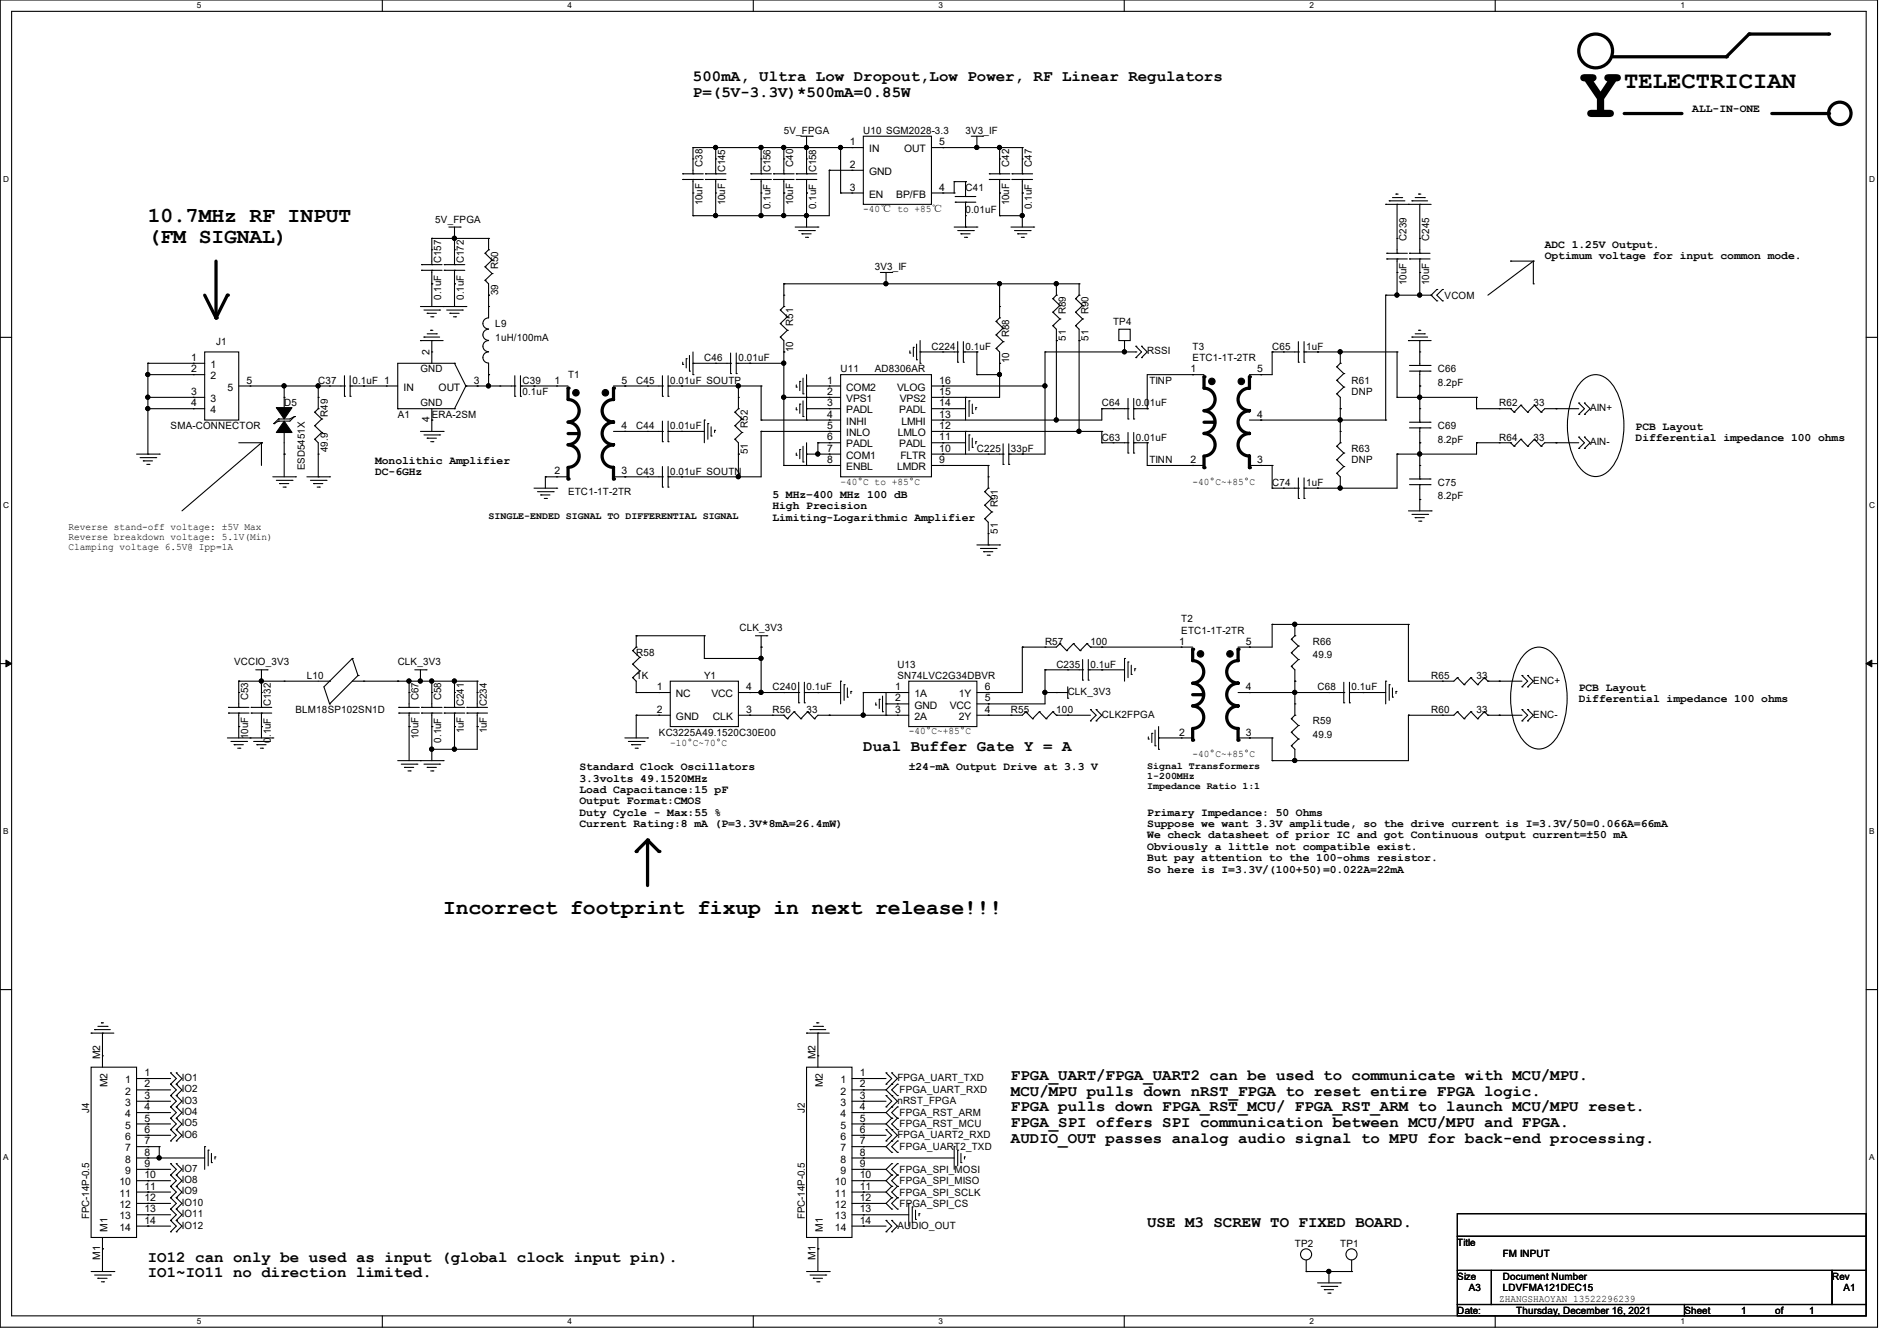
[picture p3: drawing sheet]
<svg xmlns="http://www.w3.org/2000/svg" width="297mm" height="210mm" viewBox="0 0 297 210" stroke-linecap="round" stroke-linejoin="round" font-family="sans-serif">
<defs><g id="words">
<text font-size="11.3" x="247.2" y="18.3">Y</text>
<text font-size="3.7" x="254.3" y="13.8">TELECTRICIAN</text>
<g font-size="3.3">
<text x="23.2" y="34.8">10.7MHz RF INPUT</text>
<text x="23.2" y="38.1">(FM SIGNAL)</text>
<text x="69.4" y="143.2">Incorrect footprint fixup in next release!!!</text>
</g>
<g font-size="2.5">
<text x="108.5" y="12.7">500mA, Ultra Low Dropout,Low Power, RF Linear Regulators</text>
<text x="108.5" y="15.1">P=(5V-3.3V)*500mA=0.85W</text>
<text x="135.2" y="117.6">Dual Buffer Gate Y = A</text>
<text x="158.3" y="169.1">FPGA_UART/FPGA_UART2 can be used to communicate with MCU/MPU.</text>
<text x="158.3" y="171.6">MCU/MPU pulls down nRST_FPGA to reset entire FPGA logic.</text>
<text x="158.3" y="174">FPGA pulls down FPGA_RST_MCU/ FPGA_RST_ARM to launch MCU/MPU reset.</text>
<text x="158.3" y="176.5">FPGA_SPI offers SPI communication between MCU/MPU and FPGA.</text>
<text x="158.3" y="178.9">AUDIO_OUT passes analog audio signal to MPU for back-end processing.</text>
<text x="23.2" y="197.6">IO12 can only be used as input (global clock input pin).</text>
<text x="179.6" y="192.2">USE M3 SCREW TO FIXED BOARD.</text>
<text x="23.2" y="200">IO1~IO11 no direction limited.</text>
</g>
<g font-size="1.8">
<text x="265" y="17.5">ALL-IN-ONE</text>
<text x="241.9" y="38.9">ADC 1.25V Output.</text>
<text x="241.9" y="40.6">Optimum voltage for input common mode.</text>
<text x="256.1" y="67.3">PCB Layout</text>
<text x="256.1" y="69.1">Differential impedance 100 ohms</text>
<text x="58.7" y="72.6">Monolithic Amplifier</text>
<text x="58.7" y="74.4">DC-6GHz</text>
<text x="120.9" y="78">5 MHz–400 MHz 100 dB</text>
<text x="120.9" y="79.8">High Precision</text>
<text x="120.9" y="81.5">Limiting-Logarithmic Amplifier</text>
<text x="247.2" y="108.2">PCB Layout</text>
<text x="247.2" y="110">Differential impedance 100 ohms</text>
<text x="90.7" y="120.6">Standard Clock Oscillators</text>
<text x="90.7" y="122.4">3.3volts 49.1520MHz</text>
<text x="90.7" y="124.2">Load Capacitance:15 pF</text>
<text x="90.7" y="126">Output Format:CMOS</text>
<text x="142.3" y="120.6">±24-mA Output Drive at 3.3 V</text>
<text x="90.7" y="127.8">Duty Cycle - Max:55 %</text>
<text x="90.7" y="129.5">Current Rating:8 mA (P=3.3V*8mA=26.4mW)</text>
<text x="179.6" y="127.8">Primary Impedance: 50 Ohms</text>
<text x="179.6" y="129.5">Suppose we want 3.3V amplitude, so the drive current is I=3.3V/50=0.066A=66mA</text>
<text x="179.6" y="131.3">We check datasheet of prior IC and got Continuous output current=±50 mA</text>
<text x="179.6" y="133.1">Obviously a little not compatible exist.</text>
<text x="179.6" y="134.9">But pay attention to the 100-ohms resistor.</text>
<text x="179.6" y="136.7">So here is I=3.3V/(100+50)=0.022A=22mA</text>
</g>
<g font-size="1.6">
<text x="122.7" y="21">5V_FPGA</text>
<text x="133.1" y="22.7">1</text>
<text x="135.2" y="21">U10 SGM2028-3.3</text>
<text x="136.1" y="23.8">IN</text>
<text x="141.6" y="23.8">OUT</text>
<text x="147.1" y="22.7">5</text>
<text x="151.2" y="21">3V3_IF</text>
<text x="110" y="26.1" transform="rotate(-90 110 26.1)">C38</text>
<text x="113.5" y="27" transform="rotate(-90 113.5 27)">C145</text>
<text x="120.7" y="27" transform="rotate(-90 120.7 27)">C156</text>
<text x="124.2" y="26.1" transform="rotate(-90 124.2 26.1)">C40</text>
<text x="127.8" y="27" transform="rotate(-90 127.8 27)">C158</text>
<text x="133.1" y="26.3">2</text>
<text x="133.1" y="29.8">3</text>
<text x="136.1" y="27.4">GND</text>
<text x="147.1" y="29.8">4</text>
<text x="151.2" y="29.9">C41</text>
<text x="158" y="26.1" transform="rotate(-90 158 26.1)">C42</text>
<text x="161.5" y="26.1" transform="rotate(-90 161.5 26.1)">C47</text>
<text x="68.2" y="34.9">5V_FPGA</text>
<text x="110" y="32.2" transform="rotate(-90 110 32.2)">10uF</text>
<text x="113.5" y="32.2" transform="rotate(-90 113.5 32.2)">10uF</text>
<text x="120.7" y="32.7" transform="rotate(-90 120.7 32.7)">0.1uF</text>
<text x="124.2" y="32.2" transform="rotate(-90 124.2 32.2)">10uF</text>
<text x="127.8" y="32.7" transform="rotate(-90 127.8 32.7)">0.1uF</text>
<text x="135.2" y="33.2">-40℃ to +85℃</text>
<text x="136.1" y="30.9">EN</text>
<text x="140.3" y="30.9">BP/FB</text>
<text x="151.2" y="33.4">0.01uF</text>
<text x="158" y="32.2" transform="rotate(-90 158 32.2)">10uF</text>
<text x="161.5" y="32.7" transform="rotate(-90 161.5 32.7)">0.1uF</text>
<text x="69.1" y="41.2" transform="rotate(-90 69.1 41.2)">C157</text>
<text x="72.6" y="41.2" transform="rotate(-90 72.6 41.2)">C172</text>
<text x="220.2" y="37.7" transform="rotate(-90 220.2 37.7)">C239</text>
<text x="223.8" y="37.7" transform="rotate(-90 223.8 37.7)">C245</text>
<text x="69.1" y="47" transform="rotate(-90 69.1 47)">0.1uF</text>
<text x="72.6" y="47" transform="rotate(-90 72.6 47)">0.1uF</text>
<text x="78" y="46.2" transform="rotate(-90 78 46.2)">39</text>
<text x="78" y="42.1" transform="rotate(-90 78 42.1)">R50</text>
<text x="136.9" y="42.3">3V3_IF</text>
<text x="220.2" y="44.6" transform="rotate(-90 220.2 44.6)">10uF</text>
<text x="223.8" y="44.6" transform="rotate(-90 223.8 44.6)">10uF</text>
<text x="226.2" y="46.8">VCOM</text>
<text x="77.6" y="51.2">L9</text>
<text x="77.6" y="53.3">1uH/100mA</text>
<text x="124.2" y="51" transform="rotate(-90 124.2 51)">R51</text>
<text x="158" y="52.8" transform="rotate(-90 158 52.8)">R88</text>
<text x="166.9" y="53.3" transform="rotate(-90 166.9 53.3)">51</text>
<text x="166.9" y="49.2" transform="rotate(-90 166.9 49.2)">R89</text>
<text x="170.4" y="53.3" transform="rotate(-90 170.4 53.3)">51</text>
<text x="170.4" y="49.2" transform="rotate(-90 170.4 49.2)">R90</text>
<text x="174.3" y="50.9">TP4</text>
<text x="29.9" y="56.5">1</text>
<text x="29.9" y="58.3">2</text>
<text x="32.9" y="57.6">1</text>
<text x="32.9" y="59.4">2</text>
<text x="33.8" y="54.1">J1</text>
<text x="65.8" y="58.3">GND</text>
<text x="67.2" y="55.7" transform="rotate(-90 67.2 55.7)">2</text>
<text x="88.9" y="59.2">T1</text>
<text x="110.3" y="56.5">C46</text>
<text x="115.6" y="56.5">0.01uF</text>
<text x="124.2" y="55.1" transform="rotate(-90 124.2 55.1)">10</text>
<text x="131.6" y="58.3">U11</text>
<text x="137" y="58.3">AD8306AR</text>
<text x="145.8" y="54.8">C224</text>
<text x="151.2" y="54.8">0.1uF</text>
<text x="158" y="56.9" transform="rotate(-90 158 56.9)">10</text>
<text x="179.6" y="55.5">RSSI</text>
<text x="186.4" y="58.3">1</text>
<text x="186.7" y="54.8">T3</text>
<text x="186.7" y="56.5">ETC1-1T-2TR</text>
<text x="196.9" y="58.3">5</text>
<text x="199.2" y="54.8">C65</text>
<text x="204.5" y="54.8">1uF</text>
<text x="225.1" y="58.3">C66</text>
<text x="29.9" y="61.9">3</text>
<text x="29.9" y="63.6">4</text>
<text x="32.9" y="63">3</text>
<text x="32.9" y="64.7">4</text>
<text x="35.6" y="61.2">5</text>
<text x="38.6" y="60.1">5</text>
<text x="44.5" y="63.7">D5</text>
<text x="49.8" y="60.1">C37</text>
<text x="51.3" y="65.2" transform="rotate(-90 51.3 65.2)">R49</text>
<text x="55.2" y="60.1">0.1uF 1</text>
<text x="62.3" y="65.4">A1</text>
<text x="63.2" y="61.2">IN</text>
<text x="65.8" y="63.7">GND</text>
<text x="67.6" y="65.4">ERA-2SM</text>
<text x="68.7" y="61.2">OUT</text>
<text x="74.2" y="60.1">3</text>
<text x="81.8" y="60.1">C39</text>
<text x="81.8" y="61.9">0.1uF</text>
<text x="86.8" y="60.1">1</text>
<text x="97.3" y="60.1">5</text>
<text x="99.6" y="60.1">C45</text>
<text x="104.9" y="60.1">0.01uF SOUTP</text>
<text x="129.5" y="60.1">1</text>
<text x="129.5" y="61.9">2</text>
<text x="129.5" y="63.6">3</text>
<text x="129.5" y="65.4">4</text>
<text x="132.5" y="61.2">COM2</text>
<text x="132.5" y="63">VPS1</text>
<text x="132.5" y="64.7">PADL</text>
<text x="140.5" y="61.2">VLOG</text>
<text x="140.8" y="64.7">PADL</text>
<text x="140.9" y="63">VPS2</text>
<text x="147.1" y="60.1">16</text>
<text x="147.1" y="61.9">15</text>
<text x="147.1" y="63.6">14</text>
<text x="147.1" y="65.4">13</text>
<text x="172.5" y="63.7">C64</text>
<text x="177.8" y="63.7">0.01uF</text>
<text x="180" y="60.1">TINP</text>
<text x="196.9" y="65.4">4</text>
<text x="211.6" y="60.1">R61</text>
<text x="211.6" y="61.9">DNP</text>
<text x="225.1" y="60.4">8.2pF</text>
<text x="234.7" y="63.7">R62</text>
<text x="240.1" y="63.7">33</text>
<text x="249" y="64.4">AIN+</text>
<text x="26.7" y="67.2">SMA-CONNECTOR</text>
<text x="51.3" y="70.8" transform="rotate(-90 51.3 70.8)">49.9</text>
<text x="67.2" y="66.1" transform="rotate(-90 67.2 66.1)">4</text>
<text x="97.3" y="67.2">4</text>
<text x="99.6" y="67.2">C44</text>
<text x="104.9" y="67.2">0.01uF</text>
<text x="117.1" y="71.1" transform="rotate(-90 117.1 71.1)">51</text>
<text x="117.1" y="67" transform="rotate(-90 117.1 67)">R52</text>
<text x="129.5" y="67.2">5</text>
<text x="129.5" y="69">6</text>
<text x="129.5" y="70.7">7</text>
<text x="132.5" y="66.5">INHI</text>
<text x="132.5" y="68.3">INLO</text>
<text x="132.5" y="70.1">PADL</text>
<text x="132.5" y="71.8">COM1</text>
<text x="140.6" y="68.3">LMLO</text>
<text x="140.8" y="70.1">PADL</text>
<text x="141" y="71.8">FLTR</text>
<text x="141.1" y="66.5">LMHI</text>
<text x="147.1" y="69">11</text>
<text x="147.1" y="70.7">10</text>
<text x="147.1" y="67.2">12</text>
<text x="152.9" y="70.8">C225</text>
<text x="158.3" y="70.8">33pF</text>
<text x="172.5" y="69">C63</text>
<text x="177.8" y="69">0.01uF</text>
<text x="211.6" y="70.8">R63</text>
<text x="225.1" y="67.2">C69</text>
<text x="225.1" y="69.3">8.2pF</text>
<text x="234.7" y="69">R64</text>
<text x="240.1" y="69">33</text>
<text x="249" y="69.7">AIN-</text>
<text x="47.8" y="73.6" transform="rotate(-90 47.8 73.6)">ESD5451X</text>
<text x="86.8" y="74.3">2</text>
<text x="88.9" y="77.5">ETC1-1T-2TR</text>
<text x="97.3" y="74.3">3</text>
<text x="99.6" y="74.3">C43</text>
<text x="104.9" y="74.3">0.01uF SOUTN</text>
<text x="129.5" y="72.5">8</text>
<text x="131.6" y="75.9">–40°C to +85°C</text>
<text x="132.5" y="73.6">ENBL</text>
<text x="140.5" y="73.6">LMDR</text>
<text x="147.1" y="72.5">9</text>
<text x="180" y="72.6">TINN</text>
<text x="186.4" y="72.5">2</text>
<text x="186.7" y="75.9">-40°C~+85°C</text>
<text x="196.9" y="72.5">3</text>
<text x="199.2" y="76.1">C74</text>
<text x="204.5" y="76.1">1uF</text>
<text x="211.6" y="72.6">DNP</text>
<text x="225.1" y="76.1">C75</text>
<text x="10.7" y="83">Reverse stand-off voltage: ±5V Max</text>
<text x="76.5" y="81.3">SINGLE-ENDED SIGNAL TO DIFFERENTIAL SIGNAL</text>
<text x="156.2" y="83.6" transform="rotate(-90 156.2 83.6)">51</text>
<text x="156.2" y="79.5" transform="rotate(-90 156.2 79.5)">R91</text>
<text x="225.1" y="78.2">8.2pF</text>
<text x="10.7" y="84.6">Reverse breakdown voltage: 5.1V(Min)</text>
<text x="10.7" y="86.1">Clamping voltage 6.5V@ Ipp=1A</text>
<text x="115.8" y="98.9">CLK_3V3</text>
<text x="163.6" y="101">R57</text>
<text x="170.7" y="101">100</text>
<text x="184.6" y="101">1</text>
<text x="184.9" y="97.4">T2</text>
<text x="184.9" y="99.2">ETC1-1T-2TR</text>
<text x="195.1" y="101">5</text>
<text x="205.6" y="101">R66</text>
<text x="36.7" y="104.2">VCCIO_3V3</text>
<text x="48" y="106.3">L10</text>
<text x="62.3" y="104.2">CLK_3V3</text>
<text x="99.6" y="102.8">R58</text>
<text x="99.6" y="106.3">1K</text>
<text x="110.3" y="106.3">Y1</text>
<text x="140.5" y="104.6">U13</text>
<text x="140.5" y="106.3">SN74LVC2G34DBVR</text>
<text x="165.4" y="104.6">C235</text>
<text x="170.7" y="104.6">0.1uF</text>
<text x="205.6" y="103.1">49.9</text>
<text x="224.1" y="106.3">R65</text>
<text x="231.2" y="106.3">33</text>
<text x="240.1" y="107.1">ENC+</text>
<text x="38.9" y="109.7" transform="rotate(-90 38.9 109.7)">C53</text>
<text x="42.4" y="110.6" transform="rotate(-90 42.4 110.6)">C132</text>
<text x="46.3" y="111.7">BLM18SP102SN1D</text>
<text x="65.5" y="109.7" transform="rotate(-90 65.5 109.7)">C67</text>
<text x="69.1" y="109.7" transform="rotate(-90 69.1 109.7)">C58</text>
<text x="72.6" y="110.6" transform="rotate(-90 72.6 110.6)">C241</text>
<text x="76.2" y="110.6" transform="rotate(-90 76.2 110.6)">C234</text>
<text x="102.8" y="108.1">1</text>
<text x="102.8" y="111.6">2</text>
<text x="105.8" y="109.2">NC</text>
<text x="105.8" y="112.7">GND</text>
<text x="111.4" y="109.2">VCC</text>
<text x="111.6" y="112.7">CLK</text>
<text x="116.8" y="111.6">3</text>
<text x="116.8" y="108.1">4</text>
<text x="120.9" y="111.7">R56</text>
<text x="120.9" y="108.1">C240</text>
<text x="126.3" y="111.7">33</text>
<text x="126.3" y="108.1">0.1uF</text>
<text x="140.2" y="108.1">1</text>
<text x="140.2" y="109.9">2</text>
<text x="140.2" y="111.6">3</text>
<text x="143.2" y="109.2">1A</text>
<text x="143.2" y="111">GND</text>
<text x="143.2" y="112.7">2A</text>
<text x="148.7" y="111">VCC</text>
<text x="150.1" y="109.2">1Y</text>
<text x="150.1" y="112.7">2Y</text>
<text x="154.2" y="108.1">6</text>
<text x="154.2" y="109.9">5</text>
<text x="154.2" y="111.6">4</text>
<text x="158.3" y="111.7">R55</text>
<text x="165.4" y="111.7">100</text>
<text x="167.2" y="108.8">CLK_3V3</text>
<text x="172.5" y="112.4">CLK2FPGA</text>
<text x="195.1" y="108.1">4</text>
<text x="205.6" y="113.4">R59</text>
<text x="206.3" y="108.1">C68</text>
<text x="211.6" y="108.1">0.1uF</text>
<text x="224.1" y="111.7">R60</text>
<text x="231.2" y="111.7">33</text>
<text x="240.1" y="112.4">ENC-</text>
<text x="38.9" y="115.7" transform="rotate(-90 38.9 115.7)">10uF</text>
<text x="42.4" y="116.3" transform="rotate(-90 42.4 116.3)">0.1uF</text>
<text x="65.5" y="115.7" transform="rotate(-90 65.5 115.7)">10uF</text>
<text x="69.1" y="116.3" transform="rotate(-90 69.1 116.3)">0.1uF</text>
<text x="72.6" y="114.9" transform="rotate(-90 72.6 114.9)">1uF</text>
<text x="76.2" y="114.9" transform="rotate(-90 76.2 114.9)">1uF</text>
<text x="103.2" y="115.2">KC3225A49.1520C30E00</text>
<text x="104.9" y="116.8">–10°C~70°C</text>
<text x="142.3" y="115">-40°C~+85°C</text>
<text x="184.6" y="115.2">2</text>
<text x="186.7" y="118.6">-40°C~+85°C</text>
<text x="195.1" y="115.2">3</text>
<text x="205.6" y="115.6">49.9</text>
<text x="179.6" y="120.4">Signal Transformers</text>
<text x="179.6" y="122">1-200MHz</text>
<text x="179.6" y="123.5">Impedance Ratio 1:1</text>
<text x="15.7" y="165.9" transform="rotate(-90 15.7 165.9)">M2</text>
<text x="127.7" y="165.9" transform="rotate(-90 127.7 165.9)">M2</text>
<text x="16.8" y="170.3" transform="rotate(-90 16.8 170.3)">M2</text>
<text x="19.6" y="169.6">1</text>
<text x="19.6" y="171.4">2</text>
<text x="19.6" y="173.2">3</text>
<text x="22.6" y="168.5">1</text>
<text x="22.6" y="170.3">2</text>
<text x="22.6" y="172.1">3</text>
<text x="22.6" y="173.9">4</text>
<text x="28.5" y="169.3">IO1</text>
<text x="28.5" y="171.1">IO2</text>
<text x="28.5" y="172.8">IO3</text>
<text x="128.8" y="170.3" transform="rotate(-90 128.8 170.3)">M2</text>
<text x="131.6" y="169.6">1</text>
<text x="131.6" y="171.4">2</text>
<text x="131.6" y="173.2">3</text>
<text x="134.6" y="168.5">1</text>
<text x="134.6" y="170.3">2</text>
<text x="134.6" y="172.1">3</text>
<text x="134.6" y="173.9">4</text>
<text x="140.5" y="169.3">FPGA_UART_TXD</text>
<text x="140.5" y="172.8">nRST_FPGA</text>
<text x="140.8" y="171.2">FPGA_UART_RXD</text>
<text x="14" y="174.2" transform="rotate(-90 14 174.2)">J4</text>
<text x="19.6" y="175">4</text>
<text x="19.6" y="176.7">5</text>
<text x="19.6" y="178.5">6</text>
<text x="22.6" y="175.6">5</text>
<text x="22.6" y="177.4">6</text>
<text x="22.6" y="179.2">7</text>
<text x="28.5" y="174.6">IO4</text>
<text x="28.5" y="176.4">IO5</text>
<text x="28.5" y="178.2">IO6</text>
<text x="126" y="174.2" transform="rotate(-90 126 174.2)">J2</text>
<text x="131.6" y="175">4</text>
<text x="131.6" y="176.7">5</text>
<text x="131.6" y="178.5">6</text>
<text x="134.6" y="175.6">5</text>
<text x="134.6" y="177.4">6</text>
<text x="134.6" y="179.2">7</text>
<text x="140.5" y="178.2">FPGA_UART2_RXD</text>
<text x="140.8" y="174.8">FPGA_RST_ARM</text>
<text x="140.8" y="176.6">FPGA_RST_MCU</text>
<text x="18.7" y="185.6">10</text>
<text x="19.6" y="180.3">7</text>
<text x="19.6" y="182.1">8</text>
<text x="19.6" y="183.9">9</text>
<text x="22.6" y="184.5">10</text>
<text x="22.6" y="181">8</text>
<text x="22.6" y="182.8">9</text>
<text x="28.5" y="183.5">IO7</text>
<text x="28.5" y="185.3">IO8</text>
<text x="130.7" y="185.6">10</text>
<text x="131.6" y="180.3">7</text>
<text x="131.6" y="182.1">8</text>
<text x="131.6" y="183.9">9</text>
<text x="134.6" y="184.5">10</text>
<text x="134.6" y="181">8</text>
<text x="134.6" y="182.8">9</text>
<text x="140.8" y="180.1">FPGA_UART2_TXD</text>
<text x="140.8" y="183.7">FPGA_SPI_MOSI</text>
<text x="140.8" y="185.5">FPGA_SPI_MISO</text>
<text x="14" y="191" transform="rotate(-90 14 191)">FPC-14P-0.5</text>
<text x="18.7" y="187.4">11</text>
<text x="18.7" y="189.2">12</text>
<text x="18.7" y="191">13</text>
<text x="22.6" y="186.3">11</text>
<text x="22.6" y="188.1">12</text>
<text x="22.6" y="189.9">13</text>
<text x="22.6" y="191.6">14</text>
<text x="28.5" y="187.1">IO9</text>
<text x="28.5" y="188.8">IO10</text>
<text x="28.5" y="190.6">IO11</text>
<text x="126" y="191" transform="rotate(-90 126 191)">FPC-14P-0.5</text>
<text x="130.7" y="187.4">11</text>
<text x="130.7" y="189.2">12</text>
<text x="130.7" y="191">13</text>
<text x="134.6" y="186.3">11</text>
<text x="134.6" y="188.1">12</text>
<text x="134.6" y="189.9">13</text>
<text x="134.6" y="191.6">14</text>
<text x="140.8" y="187.2">FPGA_SPI_SCLK</text>
<text x="140.8" y="189">FPGA_SPI_CS</text>
<text x="15.7" y="197.3" transform="rotate(-90 15.7 197.3)">M1</text>
<text x="16.8" y="192.9" transform="rotate(-90 16.8 192.9)">M1</text>
<text x="18.7" y="192.7">14</text>
<text x="28.5" y="192.4">IO12</text>
<text x="127.7" y="197.3" transform="rotate(-90 127.7 197.3)">M1</text>
<text x="128.8" y="192.9" transform="rotate(-90 128.8 192.9)">M1</text>
<text x="130.7" y="192.7">14</text>
<text x="140.5" y="192.4">AUDIO_OUT</text>
<text x="202.7" y="195.2">TP2</text>
<text x="209.8" y="195.2">TP1</text>
<text x="228.2" y="195.1">Title</text>
<text x="235.3" y="196.8">FM INPUT</text>
<text x="228.2" y="200.4">Size</text>
<text x="229.9" y="202.2">A3</text>
<text x="234.7" y="203.9">ZHANGSHAOYAN 13522296239</text>
<text x="235.3" y="200.4">Document Number</text>
<text x="235.3" y="202.2">LDVFMA121DEC15</text>
<text x="286.8" y="200.4">Rev</text>
<text x="288.6" y="202.2">A1</text>
<text x="228.2" y="205.7">Date:</text>
<text x="237.4" y="205.7">Thursday, December 16, 2021</text>
<text x="263.7" y="205.7">Sheet</text>
<text x="272.6" y="205.7">1</text>
<text x="278" y="205.7">of</text>
<text x="283.3" y="205.7">1</text>
</g>
<g font-size="1.3">
<text x="30.8" y="1.3">5</text>
<text x="88.9" y="1.3">4</text>
<text x="146.9" y="1.3">3</text>
<text x="205" y="1.3">2</text>
<text x="263.1" y="1.3">1</text>
<text x=".5" y="28.4">D</text>
<text x="292.7" y="28.4">D</text>
<text x=".5" y="79.5">C</text>
<text x="292.7" y="79.5">C</text>
<text x=".5" y="130.6">B</text>
<text x="292.7" y="130.6">B</text>
<text x=".5" y="181.7">A</text>
<text x="292.7" y="181.7">A</text>
<text x="30.8" y="207.4">5</text>
<text x="88.9" y="207.4">4</text>
<text x="146.9" y="207.4">3</text>
<text x="205" y="207.4">2</text>
<text x="263.1" y="207.4">1</text>
</g>
</g></defs>
<path d="M0 0h294v207.9h-294zM1.8 1.8h290.4v204.3h-290.4z" fill="none" stroke="#000" stroke-width=".17"/>
<g fill="#fff">
<path d="M30.8 .2h.7v1.4h-.7z"/>
<path d="M30.8 206.2h.7v1.4h-.7z"/>
</g>
<path d="M59.9 0v1.8M59.9 206.1v1.8" fill="none" stroke="#000" stroke-width=".17"/>
<g fill="#fff">
<path d="M88.9 .2h.6v1.4h-.6z"/>
<path d="M88.9 206.2h.6v1.4h-.6z"/>
</g>
<path d="M117.9 0v1.8M117.9 206.1v1.8" fill="none" stroke="#000" stroke-width=".17"/>
<g fill="#fff">
<path d="M146.9 .2h.7v1.4h-.7z"/>
<path d="M146.9 206.2h.7v1.4h-.7z"/>
</g>
<path d="M176 0v1.8M176 206.1v1.8" fill="none" stroke="#000" stroke-width=".17"/>
<g fill="#fff">
<path d="M205 .2h.7v1.4h-.7z"/>
<path d="M205 206.2h.7v1.4h-.7z"/>
</g>
<path d="M234.1 0v1.8M234.1 206.1v1.8" fill="none" stroke="#000" stroke-width=".17"/>
<g fill="#fff">
<path d="M263.1 .2h.7v1.4h-.7z"/>
<path d="M263.1 206.2h.7v1.4h-.7z"/>
<path d="M.5 27.3h.9v1.4h-.9z"/>
<path d="M292.7 27.3h.8v1.4h-.8z"/>
<path d="M.5 78.4h.9v1.4h-.9z"/>
<path d="M292.7 78.4h.8v1.4h-.8z"/>
</g>
<path d="M0 52.8h1.8M292.2 52.8h1.8" fill="none" stroke="#000" stroke-width=".17"/>
<g fill="#fff">
<path d="M.5 129.5h.8v1.4h-.8z"/>
<path d="M292.7 129.5h.8v1.4h-.8z"/>
</g>
<path d="M0 103.9h1.8M292.2 103.9h1.8" fill="none" stroke="#000" stroke-width=".17"/>
<path d="M.9 103.4l.9 .5-.9 .5zM292.2 103.9l.9-.5v1z" fill="#000" stroke="#000" stroke-width=".16"/>
<g fill="#fff">
<path d="M.5 180.5h.8v1.4h-.8z"/>
<path d="M292.7 180.5h.8v1.4h-.8z"/>
</g>
<g fill="none" stroke="#000" stroke-width=".17">
<path d="M67.6 39.1h.1M67.6 37.3h.1M67.6 37.3v4.1M67.6 37.3h8.9M70.3 35.6h1.8M71.2 37.3h.1M71.2 39.1h.1M71.2 35.6v5.8M72.1 35.6h.1M75.9 39.7h.1M75.9 39.7l1.1 1M76.5 39.1h.1"/>
<path d="M76.5 37.3h.1M76.5 37.3v1.8M76.5 39.1l-.6 .6M106.9 27.2h.1M106.9 28.1h.1M106.9 27.2h3.2M106.9 28.1h3.2M108.5 28.1h.1M108.5 27.2h.1M108.5 30.2h.1M108.5 24.9h.1M108.5 23.1h.1"/>
<path d="M108.5 33.8h.1M108.5 23.1v4.1M108.5 28.1v5.7M108.5 23.1h26.7M110.4 27.2h.1M110.4 28.1h.1M110.4 27.2h3.3M110.4 28.1h3.3M112.1 28.1h.1M112.1 27.2h.1M112.1 30.2h.1M112.1 24.9h.1"/>
<path d="M112.1 23.1h.1M112.1 33.8h.1M112.1 23.1v4.1M112.1 28.1v5.7M117.6 27.2h.1M117.6 28.1h.1M117.6 27.2h3.2M117.6 28.1h3.2M119.2 28.1h.1M119.2 27.2h.1M119.2 30.2h.1M119.2 24.9h.1"/>
<path d="M119.2 23.1h.1M119.2 33.8h.1M119.2 23.1v4.1M119.2 28.1v5.7M121.1 27.2h.1M121.1 28.1h.1M121.1 27.2h3.2M121.1 28.1h3.2M122.7 28.1h.1M122.7 27.2h.1M122.7 30.2h.1M122.7 24.9h.1"/>
<path d="M122.7 23.1h.1M122.7 33.8h.1M122.7 23.1v4.1M122.7 28.1v5.7M124.5 35.6h3.6M124.7 27.2h.1M124.7 28.1h.1M124.7 27.2h3.2M124.7 28.1h3.2M125.1 36.1h2.4M125.4 21.3h1.8M125.6 36.6h.1"/>
<path d="M125.6 36.6h1.4M126.1 37.2h.3M126.3 23.1h.1M126.3 28.1h.1M126.3 27.2h.1M126.3 30.2h.1M126.3 24.9h.1M126.3 33.8h.1M126.3 21.3v5.9M126.3 28.1v7.5M126.4 37.2h.1M127.2 21.3h.1"/>
<path d="M127.5 36.1h.1M128.1 35.6h.1M129.8 26.7h.1M129.8 26.7h5.4M129.8 26.7v7.1h-21.3M131.6 23.1h.1M131.6 30.2h.1M131.6 23.1v7.1M131.6 30.2h3.6M133.4 23.1h.1M133.4 26.7h.1M133.4 30.2h.1"/>
<path d="M135.2 21.3h10.6v10.7h-10.6zM145.8 23.1h14.3M145.8 30.2h3.6M147.6 30.2h.1M147.6 23.1h.1M149.4 28.4h.1M149.4 30.2h.1M149.4 35.6h3.6M149.4 28.4v1.8M149.4 28.4h1.8M149.6 30.8h.1M149.6 31.7h.1"/>
<path d="M149.6 30.8h3.2M149.6 31.7h3.2M149.9 36.1h2.5M150.5 36.6h.1M150.5 36.6h1.4M151 37.2h.3M151.2 31.7h.1M151.2 30.8h.1M151.2 33.8h.1M151.2 28.4h.1M151.2 35.6h.1M151.2 28.4v2.4"/>
<path d="M151.2 31.7v3.9M151.3 37.2h.1M152.1 21.3h1.7M152.4 36.1h.1M153 23.1h.1M153 35.6h.1M153 21.3v1.8M153.8 21.3h.1M154.9 27.2h.1M154.9 28.1h.1M154.9 27.2h3.2M154.9 28.1h3.2"/>
<path d="M156.5 28.1h.1M156.5 27.2h.1M156.5 30.2h.1M156.5 24.9h.1M156.5 23.1h.1M156.5 33.8h.1M156.5 23.1v4.1M156.5 28.1v5.7M156.5 33.8h3.6M158.3 35.6h3.5M158.5 27.2h.1M158.5 28.1h.1"/>
<path d="M158.5 27.2h3.2M158.5 28.1h3.2M158.8 36.1h2.5M159.3 36.6h.1M159.3 36.6h1.5M159.9 37.2h.3M160.1 28.1h.1M160.1 27.2h.1M160.1 30.2h.1M160.1 24.9h.1M160.1 23.1h.1M160.1 33.8h.1"/>
<path d="M160.1 23.1v4.1M160.1 28.1v7.5M160.2 37.2h.1M161.3 36.1h.1M161.8 35.6h.1M217 32h.1M217 32h7.1M217.1 39.7h.1M217.1 39.7h3.2M217.5 31.5h.1M217.5 31.5h2.5M218 30.9h1.5"/>
<path d="M218.6 30.4h.1M218.6 30.4h.3M218.7 39.7h.1M218.7 37.3h.1M218.7 32h.1M218.7 32v7.7M219.5 30.9h.1M220.5 32h.1M220.7 39.7h.1M220.7 39.7h3.2M221.1 31.5h.1M221.1 31.5h2.4"/>
<path d="M221.6 30.9h1.4M222.1 30.4h.1M222.1 30.4h.4M222.3 39.7h.1M222.3 37.3h.1M222.3 32h.1M222.3 32v7.7M223 30.9h.1M23.2 56.9h.1M23.2 58.7h.1M23.2 56.9h8.8M23.2 58.7h8.8"/>
<path d="M23.2 56.9v14.2M30.3 56.9h.1M30.3 58.7h.1M32 55.1h5.4v10.7h-5.4zM53.9 58.8v3.3M54.8 58.8v3.3M65.8 53.3h.1M65.8 53.3h3.6M65.8 48h7.1M66 41.4h.1M66 42.3h.1M66 41.4h3.2"/>
<path d="M66 42.3h3.2M66.4 52.8h.1M66.4 52.8h2.4M66.4 48.6h2.4M66.9 49.1h.1M66.9 52.3h1.4M66.9 49.1h1.4M67.4 51.7h.1M67.4 51.7h.4M67.4 49.6h.4M67.6 55.1h.1M67.6 42.3h.1"/>
<path d="M67.6 41.4h.1M67.6 44.4h.1M67.6 53.3h.1M67.6 42.3v5.7M67.6 53.3v3.6M67.8 49.6h.1M68.3 52.3h.1M68.8 48.6h.1M69.4 48h.1M69.6 41.4h.1M69.6 42.3h.1M69.6 41.4h3.2"/>
<path d="M69.6 42.3h3.2M69.9 48.6h2.5M70.4 49.1h.1M70.4 49.1h1.5M71 49.6h.3M71.2 56.9h.1M71.2 42.3h.1M71.2 41.4h.1M71.2 44.4h.1M71.2 42.3v5.7M71.2 56.9h-8.9v7.1M71.2 56.9l1.7 3.6"/>
<path d="M71.3 49.6h.1M72.4 48.6h.1M72.9 48h.1M75.9 43.9l.6 .5v5.4a.87 .87 0 0 0-.9 .9 .87 .87 0 0 0 .9 .8M75.9 43.9h.1M75.9 41.8h.1M75.9 41.8l1.1 1M76.5 58.7h.1M76.5 48h.1M76.5 46.2h.1M76.5 56.9v3.6M76.5 55.1a.87 .87 0 0 0-.9 .9 .87 .87 0 0 0 .9 .9"/>
<path d="M76.5 53.3a.87 .87 0 0 0-.9 .9 .87 .87 0 0 0 .9 .9M76.5 51.6a.87 .87 0 0 0-.9 .8 .87 .87 0 0 0 .9 .9M77 42.8h.1M77 40.7h.1M77 42.8l-1.1 1.1M77 40.7l-1.1 1.1M80.6 58.8v3.3M81.5 58.8v3.3M103.7 58.8v3.3M104.6 58.8v3.3M106.9 57.1h.1M106.9 56.7v.4"/>
<path d="M107.4 56.2h.1M107.4 56.2v1.4M107.9 58.1h.1M107.9 55.7v2.4M108.5 58.7h.1M108.5 56.9h.1M108.5 55.1v3.6M108.5 56.9h5.9M112.1 56.9h.1M114.4 58.5h.1M114.4 56.9h.1M114.4 55.3v3.2"/>
<path d="M115.3 56.9h.1M115.3 58.5h.1M115.3 56.9h7.4M115.3 55.3v3.2M117.4 56.9h.1M122.2 52.8h.1M122.2 50.7h.1M122.2 48.6h.1M122.2 52.8l.5 .5v19.6M122.2 50.7l1.1 1M122.2 48.6l1.1 1M122.7 48h.1"/>
<path d="M122.7 55.1h.1M122.7 46.2h.1M122.7 56.9h.1M122.7 44.4h.1M122.7 44.4v3.6M122.7 48l-.5 .6M122.7 44.4h46.3M123.3 51.7h.1M123.3 49.6h.1M123.3 51.7l-1.1 1.1M123.3 49.6l-1.1 1.1M125.2 59.7h.1"/>
<path d="M125.2 59.7v1.5M125.7 59.2v2.5M126.3 58.7v7.1M131.6 58.7h14.2v16h-14.2zM137.8 42.7h1.8M138.7 44.4h.1M138.7 42.7v1.7M139.6 42.7h.1M142.5 55.3h.1M142.5 54.9v.4M143 54.4h.1M143 54.4v1.4"/>
<path d="M143.5 56.3h.1M143.5 53.9v2.4M144.1 56.9h.1M144.1 55.1h.1M144.1 53.3v3.6M144.1 55.1h5.8M147.6 55.1h.1M149.9 56.7h.1M149.9 55.1h.1M149.9 53.5v3.2M150.8 55.1h.1M150.8 56.7h.1"/>
<path d="M150.8 55.1h2.2M150.8 53.5v3.2M153 55.1h.1M153 58.7h.1M153 55.1v3.6M153 58.7h3.5M156 54.6h.1M156 52.5h.1M156 50.3h.1M156 54.6l.5 .5v7.1h-10.7M156 52.5l1.1 1M156 50.3l1.1 1.1"/>
<path d="M156.5 49.8h.1M156.5 56.9h.1M156.5 48h.1M156.5 58.7h.1M156.5 44.4h.1M156.5 44.4v5.4M156.5 49.8l-.5 .5M157.1 53.5h.1M157.1 51.4h.1M157.1 53.5l-1.1 1.1M157.1 51.4l-1.1 1.1M163.6 55.1h.1"/>
<path d="M163.6 55.1v16h-5.7M163.6 55.1h14.2M164.8 51h.1M164.8 48.9h.1M164.8 46.8h.1M164.8 51l.6 .6v14.2M164.8 48.9l1.1 1.1M164.8 46.8l1.1 1M165.4 46.2h.1M165.4 53.3h.1M165.4 44.4h.1M165.4 46.2l-.6 .6"/>
<path d="M165.4 44.4v1.8M165.9 50h.1M165.9 47.8h.1M165.9 50l-1.1 1M165.9 47.8l-1.1 1.1M168.4 51h.1M168.4 48.9h.1M168.4 46.8h.1M168.4 51l.6 .6v16M168.4 48.9l1.1 1.1M168.4 46.8l1.1 1M169 46.2h.1"/>
<path d="M169 53.3h.1M169 44.4h.1M169 46.2l-.6 .6M169 44.4v1.8M169.5 50h.1M169.5 47.8h.1M169.5 50l-1.1 1M169.5 47.8l-1.1 1.1M175.2 51.6h1.8v1.7h-1.8zM176.1 55.1h.1M176.1 53.3v1.8M177.8 56h.1"/>
<path d="M177.8 54.2h.1M177.8 55.1h.1M177.8 54.2l.9 .9-.9 .9M178.7 56h.1M178.7 54.2h.1M178.7 54.2l.9 .9-.9 .9M186.7 58.7h.1M188.5 58.7h-8.9v5.3M197.4 58.7h.1M199.2 55.1h.1M199.2 55.1h4.1M199.2 55.1v3.6h-3.6"/>
<path d="M201 55.1h.1M203.3 56.7h.1M203.3 55.1h.1M203.3 53.5v3.2M204.2 55.1h.1M204.2 56.7h.1M204.2 53.5v3.2M204.2 55.1h14.5M206.3 55.1h.1M209.3 59.6h.1M209.3 57.4h.1M209.3 59.6l1.1 1"/>
<path d="M209.3 57.4l1.1 1.1M209.8 56.9h.1M209.8 55.1h.1M209.8 56.9l-.5 .5M209.8 55.1v1.8M210.4 58.5h.1M210.4 58.5l-1.1 1.1M217 46.2h.1M217 46.2v19.6M217 46.2h7.1M217.1 40.6h.1M217.1 40.6h3.2"/>
<path d="M218.7 40.6h.1M218.7 42.7h.1M218.7 55.1h.1M218.7 46.2h.1M218.7 40.6v5.6M218.7 55.1v7.1M220.5 53.3h.1M220.5 53.3h3.6M220.7 40.6h.1M220.7 40.6h3.2M220.7 58.1h3.2M220.7 57.2h3.2"/>
<path d="M221.1 52.8h.1M221.1 52.8h2.4M221.6 52.3h1.4M222.1 51.7h.1M222.1 51.7h.4M222.3 57.2h.1M222.3 58.1h.1M222.3 55.1h.1M222.3 40.6h.1M222.3 42.7h.1M222.3 53.3h.1M222.3 46.2h.1"/>
<path d="M222.3 40.6v5.6M222.3 53.3v3.9M222.3 58.1v8M223 52.3h.1M223.9 58.1h.1M223.9 57.2h.1M224.1 46.2h.1M224.1 46.2l.9 .9M225 45.3h.1M225 47.1h.1M225 45.3l-.9 .9M225.8 47.1h.1"/>
<path d="M225.8 45.3h.1M225.8 45.3l-.8 .9 .8 .9M236.5 40.9h.1M236.5 40.9h3.6M240.1 40.9h.1M240.1 44.4h.1M240.1 40.9l-7.1 5.3M240.1 40.9v3.5M247.8 59.6a2.77 2.77 0 0 1 4.1 0 10.7 10.7 0 0 1 2.3 8.3 9.2 9.2 0 0 1-2.3 5.8 2.77 2.77 0 0 1-4.1 0 10.7 10.7 0 0 1-2.3-8.3 9.2 9.2 0 0 1 2.3-5.8zM21.4 71.1h3.5M21.9 71.7h2.5M22.4 72.2h.1"/>
<path d="M22.4 72.2h1.5M23 72.7h.3M23.2 62.2h.1M23.2 64h.1M23.2 71.1h.1M23.2 64h8.8M23.2 62.2h8.8M23.3 72.7h.1M24.4 71.7h.1M24.9 71.1h.1M30.3 62.2h.1M30.3 64h.1"/>
<path d="M37.4 69.3h3.5M37.4 60.5h16.5M39.2 60.5h.1M40.9 69.3h.1M40.9 69.3l-12.4 10.7M40.9 69.3v3.6M42.7 74.7h3.6M42.9 66.3h.1M43.3 75.2h2.4M43.6 65.6h.1M43.6 66h.1M43.6 65.6l-.7 .7"/>
<path d="M43.6 66l-.7 .3M43.8 75.7h.1M43.8 75.7h1.4M44.3 76.3h.4M44.5 67.6h.1M44.5 62.2h.1M44.5 71.1h.1M44.5 60.5h.1M44.5 60.5v3.5M44.5 67.6v7.1M44.7 76.3h.1M45.7 75.2h.1"/>
<path d="M46.1 65.2h.1M46.1 65.2l-.7 .4h-1.8M46.1 65.2l-.7 .8h-1.8M46.3 74.7h.1M48 74.7h3.6M48.6 75.2h2.5M49.1 75.7h.1M49.1 75.7h1.4M49.3 68.8h.1M49.3 66.7h.1M49.3 64.6h.1M49.3 68.8l.5 .5v5.4"/>
<path d="M49.3 66.7l1.1 1M49.3 64.6l1.1 1M49.7 76.3h.3M49.8 64h.1M49.8 71.1h.1M49.8 62.2h.1M49.8 60.5h.1M49.8 74.7h.1M49.8 64l-.5 .6M49.8 60.5v3.5M50 76.3h.1M50.4 67.7h.1"/>
<path d="M50.4 65.6h.1M50.4 67.7l-1.1 1.1M50.4 65.6l-1.1 1.1M51.1 75.2h.1M51.6 74.7h.1M51.6 60.5h.1M53.9 62.1h.1M53.9 60.5h.1M54.8 60.5h.1M54.8 62.1h.1M54.8 60.5h7.5M56.9 60.5h.1"/>
<path d="M60.5 60.5h.1M62.3 64h.1M62.3 64h8.9M65.8 67.6h3.6M66.4 68.1h2.4M66.9 68.6h.1M66.9 68.6h1.4M67.4 69.2h.4M67.6 65.8h.1M67.6 64v3.6M67.8 69.2h.1M68.8 68.1h.1"/>
<path d="M69.4 67.6h.1M71.2 64h.1M72.9 60.5h.1M72.9 60.5h7.7M72.9 60.5l-1.7 3.5M74.7 60.5h.1M76.5 60.5h.1M78.3 60.5h.1M80.6 62.1h.1M80.6 60.5h.1M81.5 60.5h.1M81.5 62.1h.1"/>
<path d="M81.5 60.5h7.4M83.6 60.5h.1M83.6 76.5h3.6M84.2 77h2.4M84.7 77.5h.1M84.7 77.5h1.4M85.2 78.1h.4M85.4 74.7h.1M85.4 74.7h3.5M85.4 74.7v1.8M85.6 78.1h.1M86.6 77h.1"/>
<path d="M87.2 76.5h.1M87.2 74.7h.1M87.2 60.5h.1M96.1 74.7h7.6M96.1 67.6h7.6M96.1 60.5h7.6M97.8 67.6h.1M97.8 74.7h.1M97.8 60.5h.1M101.4 60.5h.1M101.4 67.6h.1M101.4 74.7h.1"/>
<path d="M103.7 62.1h.1M103.7 60.5h.1M103.7 69.2h.1M103.7 67.6h.1M103.7 76.3h.1M103.7 74.7h.1M103.7 66v3.2M103.7 73.1v3.2M104.6 60.5h.1M104.6 62.1h.1M104.6 67.6h.1M104.6 69.2h.1"/>
<path d="M104.6 74.7h.1M104.6 76.3h.1M104.6 67.6h5.7M104.6 60.5h14.6M104.6 66v3.2M104.6 73.1v3.2M106.7 60.5h.1M106.7 67.6h.1M106.7 74.7h.1M110.3 65.8h.1M110.3 65.8v3.5M110.8 66.3h.1"/>
<path d="M110.8 66.3v2.5M111.3 68.3h.1M111.3 66.8v1.5M111.9 67.4h.1M111.9 67.4v.3M115.1 68.8h.1M115.1 66.7h.1M115.1 64.6h.1M115.1 68.8l.5 .5v5.4M115.1 66.7l1.1 1M115.1 64.6l1.1 1M115.6 64h.1"/>
<path d="M115.6 71.1h.1M115.6 62.2h.1M115.6 60.5h.1M115.6 74.7h.1M115.6 64l-.5 .6M115.6 60.5v3.5M116.2 67.7h.1M116.2 65.6h.1M116.2 67.7l-1.1 1.1M116.2 65.6l-1.1 1.1M119.2 60.5h.1M119.2 65.8h.1"/>
<path d="M119.2 67.6h.1M119.2 67.6v7.1h-14.6M119.2 67.6h12.4M119.2 60.5v5.3M119.2 65.8h12.4M122.7 62.2h.1M122.7 72.9h.1M122.7 62.2h8.9M122.7 72.9h8.9M124.7 71.3h.1M124.7 64.2h.1M124.7 60.6h.1"/>
<path d="M124.7 60.3v.3M124.7 63.8v.4M124.7 71v.3M125.2 70.4h.1M125.2 63.3h.1M125.2 63.3v1.4M125.2 70.4v1.4M125.7 72.3h.1M125.7 65.2h.1M125.7 61.7h.1M125.7 62.8v2.4M125.7 69.9v2.4"/>
<path d="M126.3 72.9h.1M126.3 65.8h.1M126.3 62.2h.1M126.3 71.1h.1M126.3 64h.1M126.3 60.5h.1M126.3 69.3v3.6M126.3 71.1h5.3M126.3 60.5h5.3M126.3 64h5.3M128.1 69.3h.1M128.1 71.1h.1"/>
<path d="M128.1 69.3h3.5M128.1 69.3v1.8M129.8 60.5h.1M129.8 62.2h.1M129.8 64h.1M129.8 65.8h.1M129.8 67.6h.1M129.8 69.3h.1M129.8 71.1h.1M129.8 72.9h.1M145.8 69.3h5.4M145.8 67.6h26.7"/>
<path d="M145.8 71.1h11.3M145.8 60.5h17.8M145.8 64h5.4M145.8 72.9h8.9M147.6 60.5h.1M147.6 62.2h.1M147.6 64h.1M147.6 65.8h.1M147.6 67.6h.1M147.6 69.3h.1M147.6 71.1h.1M147.6 72.9h.1"/>
<path d="M151.2 67.6h.1M151.2 62.2h.1M151.2 62.2v3.6M151.2 67.6v3.5M151.7 68.1h.1M151.7 62.8h.1M151.7 62.8v2.4M151.7 68.1v2.5M152.2 70.1h.1M152.2 64.7h.1M152.2 63.3v1.4M152.2 68.6v1.5"/>
<path d="M152.8 69.2h.1M152.8 63.8h.1M152.8 63.8v.4M152.8 69.2v.3M154.2 79.1h.1M154.2 77h.1M154.2 79.1l1.1 1.1M154.2 77l1.1 1.1M154.7 76.5h.1M154.7 74.7h.1M154.7 71.1h.1M154.7 72.9h.1"/>
<path d="M154.7 76.5l-.5 .5M154.7 72.9v3.6M155.3 78.1h.1M155.3 78.1l-1.1 1M157.1 72.7h.1M157.1 71.1h.1M157.1 69.5v3.2M157.9 71.1h.1M157.9 72.7h.1M157.9 69.5v3.2M160.1 71.1h.1M163.6 60.5h.1"/>
<path d="M165.4 65.8h.1M169 67.6h.1M172.5 64h.1M172.5 67.6h.1M172.5 69.3h.1M172.5 69.3h4.1M172.5 64h4.1M172.5 64v1.8h-26.7M172.5 67.6v1.7M174.3 64h.1M174.3 69.3h.1M176.6 65.6h.1"/>
<path d="M176.6 64h.1M176.6 71h.1M176.6 69.3h.1M176.6 62.4v3.2M176.6 67.7v3.3M177.5 64h.1M177.5 65.6h.1M177.5 69.3h.1M177.5 71h.1M177.5 69.3h2.1M177.5 64h2.1M177.5 62.4v3.2"/>
<path d="M177.5 67.7v3.3M179.6 64h.1M179.6 69.3h.1M179.6 69.3v3.6h8.9M186.7 72.9h.1M195.6 65.8h21.4M195.6 72.9h3.6M197.4 65.8h.1M197.4 72.9h.1M199.2 72.9h.1M199.2 76.5h.1M199.2 76.5h4.1"/>
<path d="M199.2 72.9v3.6M201 76.5h.1M203.3 78.1h.1M203.3 76.5h.1M203.3 74.8v3.3M204.2 76.5h.1M204.2 78.1h.1M204.2 74.8v3.3M206.3 76.5h.1M209.3 61.7h.1M209.3 74.1h.1M209.3 72h.1"/>
<path d="M209.3 69.9h.1M209.3 61.7l.5 .5v7.1M209.3 74.1l.5 .6v1.8M209.3 72l1.1 1.1M209.3 69.9l1.1 1.1M209.8 64h.1M209.8 69.3h.1M209.8 76.5h.1M209.8 67.6h.1M209.8 65.8h.1M209.8 69.3l-.5 .6M210.4 60.6h.1"/>
<path d="M210.4 73.1h.1M210.4 71h.1M210.4 60.6l-1.1 1.1M210.4 73.1l-1.1 1M210.4 71l-1.1 1M217 65.8h.1M218.7 62.2h.1M218.7 71.1h.1M218.7 71.1v5.4h-14.5M218.7 62.2h12.5M220.7 67h3.2M220.7 66.1h3.2"/>
<path d="M220.7 75.9h3.2M220.7 75h3.2M222.3 60.5h.1M222.3 66.1h.1M222.3 67h.1M222.3 64h.1M222.3 69.3h.1M222.3 75h.1M222.3 75.9h.1M222.3 72.9h.1M222.3 78.2h.1M222.3 62.2h.1"/>
<path d="M222.3 71.1h.1M222.3 67v8M222.3 75.9v4.1M223.9 67h.1M223.9 66.1h.1M223.9 75.9h.1M223.9 75h.1M231.2 62.2h.1M231.2 64h.1M231.2 69.3h.1M231.2 69.3h5.3M231.2 69.3v1.8h-12.5"/>
<path d="M231.2 64h5.3M231.2 62.2v1.8M234.7 69.3h.1M234.7 64h.1M236.5 69.3h.1M236.5 64h.1M236.5 69.3l.6 .6M236.5 64l.6 .6M237.1 69.9h.1M237.1 64.6h.1M238.1 68.8h.1M238.1 63.5h.1"/>
<path d="M238.1 68.8l1.1 1.1M238.1 68.8l-1 1.1M238.1 63.5l1.1 1.1M238.1 63.5l-1 1.1M239.2 69.9h.1M239.2 64.6h.1M240.2 68.8h.1M240.2 63.5h.1M240.2 68.8l1.1 1.1M240.2 68.8l-1 1.1M240.2 63.5l1.1 1.1M240.2 63.5l-1 1.1"/>
<path d="M241.3 69.9h.1M241.3 64.6h.1M243.6 69.3h.1M243.6 64h.1M247.2 64.9h.1M247.2 63.1h.1M247.2 70.2h.1M247.2 68.5h.1M247.2 69.3h-5.3l-.6 .6M247.2 63.1l.9 .9-.9 .9M247.2 68.5l.9 .8-.9 .9M247.2 64h-5.3l-.6 .6"/>
<path d="M248.1 64.9h.1M248.1 63.1h.1M248.1 70.2h.1M248.1 68.5h.1M248.1 63.1l.9 .9-.9 .9M248.1 68.5l.9 .8-.9 .9M99.6 99.6h.1M99.6 99.6h10.7M99.6 99.6v1.7M110.3 99.6h.1M110.3 99.6v3.5M118.3 99.6h1.8"/>
<path d="M119.2 99.6v8.9M120.1 99.6h.1M153 85.3h3.5M153.5 85.9h2.5M154 86.4h.1M154 86.4h1.4M154.2 81.2h.1M154.2 81.2l.5 .6v3.5M154.6 87h.3M154.7 83.6h.1M154.7 85.3h.1M154.9 87h.1"/>
<path d="M155.3 80.2h.1M155.3 80.2l-1.1 1M156 85.9h.1M156.5 85.3h.1M199.2 97.8h.1M199.2 97.8v3.5h-5.4M199.2 97.8h21.3M202.7 99.6h.1M202.7 97.8h.1M202.7 97.8v1.8M202.7 99.6l-.5 .5M220.5 97.8h.1"/>
<path d="M220.5 80h3.6M220.5 97.8v8.9M221.1 80.6h2.4M221.6 81.1h.1M221.6 81.1h1.4M222.1 81.6h.4M222.5 81.6h.1M223.5 80.6h.1M224.1 80h.1M35.6 115.6h7.1M35.8 110.8h.1M35.8 111.7h.1"/>
<path d="M35.8 110.8h3.2M35.8 111.7h3.2M36.2 116.1h2.4M36.7 116.6h.1M36.7 116.6h1.4M37.2 117.2h.3M37.4 111.7h.1M37.4 110.8h.1M37.4 113.8h.1M37.4 108.5h.1M37.4 106.7h.1M37.4 106.7v4.1"/>
<path d="M37.4 111.7v3.9M37.4 106.7h14.2M37.5 117.2h.1M38.6 116.1h.1M39.2 115.6h.1M39.3 110.8h.1M39.3 111.7h.1M39.3 110.8h3.2M39.3 111.7h3.2M39.7 116.1h2.5M40 104.9h1.8M40.2 116.6h.1"/>
<path d="M40.2 116.6h1.5M40.8 117.2h.3M40.9 106.7h.1M40.9 111.7h.1M40.9 110.8h.1M40.9 113.8h.1M40.9 108.5h.1M40.9 104.9v5.9M40.9 111.7v3.9M41.1 117.2h.1M41.8 104.9h.1M42.2 116.1h.1"/>
<path d="M42.7 115.6h.1M44.5 106.7h.1M51.6 110.2h.1M51.6 106.7h.1M55.2 103.1h.1M55.2 106.7h19.5M55.2 103.1l-4.5 4.5 .9 2.6M55.2 103.1l.8 2.7M56 105.8h.1M56 105.8l-4.4 4.4M56.9 106.7h.1M62.3 106.7h.1"/>
<path d="M62.3 119.1h7.1M62.4 110.8h.1M62.4 111.7h.1M62.4 110.8h3.3M62.4 111.7h3.3M62.8 119.7h2.5M64.1 111.7h.1M64.1 110.8h.1M64.1 113.8h.1M64.1 108.5h.1M64.1 106.7h.1M64.1 106.7v4.1"/>
<path d="M64.1 111.7v7.4M64.9 104.9h1.8M65.3 119.7h.1M65.8 106.7h.1M65.8 119.1h.1M65.8 104.9v1.8M66 110.8h.1M66 111.7h.1M66 110.8h3.2M66 111.7h3.2M66.4 119.7h2.4M66.7 104.9h.1"/>
<path d="M67.6 111.7h.1M67.6 110.8h.1M67.6 113.8h.1M67.6 108.5h.1M67.6 106.7h.1M67.6 117.3h.1M67.6 106.7v4.1M67.6 111.7v7.4M68.8 119.7h.1M69.4 119.1h.1M69.6 110.8h.1M69.6 111.7h.1"/>
<path d="M69.6 110.8h3.2M69.6 111.7h3.2M71.2 111.7h.1M71.2 110.8h.1M71.2 113.8h.1M71.2 108.5h.1M71.2 106.7h.1M71.2 117.3h.1M71.2 106.7v4.1M71.2 111.7v5.6M73.1 110.8h.1M73.1 111.7h.1"/>
<path d="M73.1 110.8h3.2M73.1 111.7h3.2M74.7 111.7h.1M74.7 110.8h.1M74.7 113.8h.1M74.7 108.5h.1M74.7 106.7h.1M74.7 106.7v4.1M74.7 111.7v5.6h-7.1M97.8 115.6h3.6M98.4 116.1h2.4M98.9 116.6h.1"/>
<path d="M98.9 116.6h1.4M99.1 106.1h.1M99.1 104h.1M99.1 101.9h.1M99.1 106.1l.5 .6v1.8M99.1 104l1.1 1.1M99.1 101.9l1.1 1.1M99.4 117.2h.4M99.6 101.3h.1M99.6 108.5h.1M99.6 112h.1M99.6 108.5h5.3"/>
<path d="M99.6 101.3l-.5 .6M99.6 112h5.3M99.6 112v3.6M99.8 117.2h.1M100.2 105.1h.1M100.2 103h.1M100.2 105.1l-1.1 1M100.2 103l-1.1 1M100.8 116.1h.1M101.4 115.6h.1M103.2 108.5h.1M103.2 112h.1"/>
<path d="M104.9 106.7h10.7v7.1h-10.7zM110.3 103.1h.1M110.3 103.1h8.9M115.6 108.5h9.5M115.6 112h7.1M117.4 112h.1M117.4 108.5h.1M119.2 101.3h.1M119.2 108.5h.1M119.2 103.1h.1M120.9 112h.1M122.7 112h.1"/>
<path d="M122.7 108.5h.1M122.7 112l.6 .6M123.3 112.6h.1M124.3 111.5h.1M124.3 111.5l1.1 1.1M124.3 111.5l-1 1.1M125.1 110.1h.1M125.1 108.5h.1M125.1 106.8v3.3M125.4 112.6h.1M125.9 108.5h.1M125.9 110.1h.1"/>
<path d="M125.9 108.5h5.7M125.9 106.8v3.3M126.4 111.5h.1M126.4 111.5l1.1 1.1M126.4 111.5l-1 1.1M127.5 112.6h.1M128.1 108.5h.1M129.8 112h.1M131.6 106.7h.1M131.6 106.7v3.5M132.2 107.2h.1M132.2 107.2v2.5"/>
<path d="M132.7 109.2h.1M132.7 107.7v1.5M133.2 108.3h.1M133.2 108.3v.3M135.2 108.5h.1M135.2 112h.1M135.2 108.5h7.1M135.2 108.5v3.5M137.1 110.4h.1M137.1 110.1v.3M137.7 109.5h.1M137.7 109.5v1.5"/>
<path d="M138.2 111.5h.1M138.2 109v2.5M138.7 112h.1M138.7 110.2h.1M138.7 108.5v3.5M138.7 110.2h3.6M140.5 108.5h.1M140.5 110.2h.1M140.5 112h.1M142.3 106.7h10.7v7.1h-10.7zM142.3 112h-14.2l-.6 .6M154.7 108.5h.1"/>
<path d="M154.7 110.2h.1M154.7 112h.1M158.3 112h.1M160.1 101.3h.1M160.1 101.3v7.2h-7.1M160.6 111.5h.1M160.6 111.5l-.5 .5h-7.1M160.6 111.5l1.1 1.1M161.7 112.6h.1M162.7 111.5h.1M162.7 111.5l-1 1.1M162.7 111.5l1.1 1.1"/>
<path d="M163.6 101.3h.1M163.6 108.5h.1M163.6 104.9h.1M163.6 108.5h3.6M163.6 104.9h5.9M163.6 104.9v5.3h-10.6M163.8 112.6h.1M164.8 111.5h.1M164.8 111.5l-1 1.1M164.8 111.5l.6 .5M165.4 108.5h.1M165.4 112h.1"/>
<path d="M165.4 112h5.3M165.9 100.8h.1M165.9 100.8l-.5 .5h-5.3M165.9 100.8l1.1 1.1M167 101.9h.1M167.2 109.3h.1M167.2 112h.1M167.2 104.9h.1M167.2 107.6v1.7M168.1 100.8h.1M168.1 100.8l-1.1 1.1M168.1 100.8l1 1.1"/>
<path d="M169.1 101.9h.1M169.5 106.5h.1M169.5 104.9h.1M169.5 103.3v3.2M170.2 100.8h.1M170.2 100.8l-1.1 1.1M170.2 100.8l.5 .5M170.4 104.9h.1M170.4 106.5h.1M170.4 104.9h5.7M170.4 103.3v3.2M170.7 112.9h.1"/>
<path d="M170.7 111.1h.1M170.7 101.3h.1M170.7 111.1l.9 .9-.9 .9M170.7 101.3h16M171.6 112.9h.1M171.6 111.1h.1M171.6 111.1l.9 .9-.9 .9M172.5 101.3h.1M172.5 104.9h.1M176.1 103.1h.1M176.1 103.1v3.6M176.6 103.7h.1"/>
<path d="M176.6 103.7v2.4M177.1 105.6h.1M177.1 104.2v1.4M177.7 104.7h.1M177.7 104.7v.4M179.8 115.7h.1M179.8 115.4v.3M180.3 114.9h.1M180.3 114.9v1.4M180.8 116.8h.1M180.8 114.3v2.5M181.4 117.3h.1"/>
<path d="M181.4 115.6h.1M181.4 115.6h5.3M181.4 113.8v3.5M185 115.6h.1M185 101.3h.1M193.8 115.6h5.4M193.8 108.5h16.6M195.6 108.5h.1M195.6 115.6h.1M195.6 101.3h.1M199.2 115.6h.1M199.2 119.1h.1"/>
<path d="M199.2 115.6v3.5M202.2 116.8h.1M202.2 114.7h.1M202.2 112.6h.1M202.2 104.4h.1M202.2 102.2h.1M202.2 100.1h.1M202.2 116.8l.5 .5v1.8M202.2 114.7l1.1 1M202.2 112.6l1.1 1M202.2 104.4l.5 .5v7.1M202.2 102.2l1.1 1.1"/>
<path d="M202.2 100.1l1.1 1.1M202.7 112h.1M202.7 119.1h.1M202.7 110.2h.1M202.7 106.7h.1M202.7 108.5h.1M202.7 112l-.5 .6M203.3 115.7h.1M203.3 113.6h.1M203.3 103.3h.1M203.3 101.2h.1M203.3 115.7l-1.1 1.1"/>
<path d="M203.3 113.6l-1.1 1.1M203.3 103.3l-1.1 1.1M203.3 101.2l-1.1 1M208.1 108.5h.1M210.4 110.1h.1M210.4 108.5h.1M210.4 106.8v3.3M211.3 108.5h.1M211.3 110.1h.1M211.3 108.5h5.7M211.3 106.8v3.3M213.4 108.5h.1"/>
<path d="M217 106.7h.1M217 106.7v3.5M217.5 107.2h.1M217.5 107.2v2.5M218 109.2h.1M218 107.7v1.5M218.6 108.3h.1M218.6 108.3v.3M220.5 106.7h.1M220.5 112h.1M220.5 112v7.1h-21.3M225.8 112h.1"/>
<path d="M225.8 106.7h.1M228.2 111.5h.1M228.2 106.1h.1M228.2 111.5l-.6 .5h-7.1M228.2 111.5l1 1.1M228.2 106.1l-.6 .6h-7.1M228.2 106.1l1 1.1M229.2 112.6h.1M229.2 107.2h.1M230.3 111.5h.1M230.3 106.1h.1M230.3 111.5l-1.1 1.1"/>
<path d="M230.3 111.5l1.1 1.1M230.3 106.1l-1.1 1.1M230.3 106.1l1.1 1.1M231.4 112.6h.1M231.4 107.2h.1M232.4 111.5h.1M232.4 106.1h.1M232.4 111.5l-1 1.1M232.4 111.5l.6 .5M232.4 106.1l-1 1.1M232.4 106.1l.6 .6M233 112h.1"/>
<path d="M233 106.7h.1M233 112h5.3M233 106.7h5.3M234.7 112h.1M234.7 106.7h.1M238.3 107.6h.1M238.3 105.8h.1M238.3 112.9h.1M238.3 111.1h.1M238.3 105.8l.9 .9-.9 .9M238.3 111.1l.9 .9-.9 .9M238.9 102.2a2.77 2.77 0 0 1 4.1 0 10.7 10.7 0 0 1 2.3 8.4 9.2 9.2 0 0 1-2.3 5.8 2.77 2.77 0 0 1-4.1 0 10.7 10.7 0 0 1-2.3-8.4 9.2 9.2 0 0 1 2.3-5.8z"/>
<path d="M239.2 107.6h.1M239.2 105.8h.1M239.2 112.9h.1M239.2 111.1h.1M239.2 105.8l.9 .9-.9 .9M239.2 111.1l.9 .9-.9 .9M63.3 120.2h.1M63.3 120.2h1.5M63.9 120.7h.3M64.2 120.7h.1M66.9 120.2h.1M66.9 120.2h1.4"/>
<path d="M67.4 120.7h.4M67.8 120.7h.1M0 155h1.8M292.2 155h1.8M14.3 161.8h.1M14.3 161.8h3.5M14.3 167.1h7.1v26.7h-7.1zM14.8 161.2h.1M14.8 161.2h2.5M15.3 160.7h1.5M15.9 160.2h.1M15.9 160.2h.3"/>
<path d="M16 165.4h.1M16 161.8h.1M16 161.8v5.3M16.8 160.7h.1M21.4 168.9h5.3M21.4 170.7h5.3M21.4 172.5h5.3M21.4 174.2h5.3M21.4 176h5.3M21.4 177.8h5.3M21.4 179.6h3.5M23.2 168.9h.1"/>
<path d="M23.2 170.7h.1M23.2 172.5h.1M23.2 174.2h.1M23.2 176h.1M23.2 177.8h.1M23.2 179.6h.1M24.9 179.6h.1M24.9 179.6v1.8M26.7 169.8h.1M26.7 168h.1M26.7 171.6h.1M26.7 173.4h.1"/>
<path d="M26.7 175.1h.1M26.7 176.9h.1M26.7 178.7h.1M26.7 168l.9 .9-.9 .9M26.7 169.8l.9 .9-.9 .9M26.7 171.6l.9 .9-.9 .9M26.7 173.4l.9 .8-.9 .9M26.7 175.1l.9 .9-.9 .9M26.7 176.9l.9 .9-.9 .9M27.6 169.8h.1M27.6 168h.1M27.6 171.6h.1"/>
<path d="M27.6 173.4h.1M27.6 175.1h.1M27.6 176.9h.1M27.6 178.7h.1M27.6 168l.9 .9-.9 .9M27.6 169.8l.9 .9-.9 .9M27.6 171.6l.9 .9-.9 .9M27.6 173.4l.9 .8-.9 .9M27.6 175.1l.9 .9-.9 .9M27.6 176.9l.9 .9-.9 .9M32 179.6h.1M32 179.6v3.5"/>
<path d="M126.3 167.1h7.1v26.7h-7.1zM126.3 161.8h.1M126.3 161.8h3.5M126.8 161.2h.1M126.8 161.2h2.5M127.3 160.7h1.5M127.9 160.2h.1M127.9 160.2h.3M128.1 165.4h.1M128.1 161.8h.1M128.1 161.8v5.3M128.8 160.7h.1"/>
<path d="M133.4 168.9h5.3M133.4 170.7h5.3M133.4 172.5h5.3M133.4 174.2h5.3M133.4 176h5.3M133.4 177.8h5.3M133.4 179.6h5.3M135.2 168.9h.1M135.2 170.7h.1M135.2 172.5h.1M135.2 174.2h.1M135.2 176h.1"/>
<path d="M135.2 177.8h.1M135.2 179.6h.1M138.7 169.8h.1M138.7 168h.1M138.7 173.4h.1M138.7 171.6h.1M138.7 178.7h.1M138.7 176.9h.1M138.7 170.7l1.8 1.8-1.8 1.7M138.7 171.6l.9 .9-.9 .9M138.7 168l.9 .9-.9 .9M138.7 174.2l.9 .9"/>
<path d="M138.7 176l1.8 1.8-1.8 1.8M138.7 176.9l.9 .9-.9 .9M138.7 179.6l.9 .9M139.6 169.8h.1M139.6 168h.1M139.6 171.6h.1M139.6 173.4h.1M139.6 175.1h.1M139.6 176.9h.1M139.6 178.7h.1M139.6 168l.9 .9-1.8 1.8M139.6 175.1l-.9 .9"/>
<path d="M140.5 171.6h.1M140.5 169.8h.1M140.5 175.1h.1M140.5 173.4h.1M140.5 176.9h.1M140.5 178.7h.1M140.5 169.8l-.9 .9 .9 .9M140.5 173.4l-.9 .8 .9 .9M140.5 175.1l-.9 .9 .9 .9M140.5 178.7l-.9 .9 .9 .9M149.4 179.6h.1M149.4 179.6v3.5"/>
<path d="M14.3 199.1h3.5M14.8 199.7h2.5M16 195.6h.1M16 193.8v5.3M17.3 199.7h.1M17.8 199.1h.1M21.4 181.4h10.6M21.4 183.1h5.3M21.4 184.9h5.3M21.4 186.7h5.3M21.4 188.5h5.3M21.4 190.2h5.3"/>
<path d="M21.4 192h5.3M23.2 181.4h.1M23.2 183.1h.1M23.2 184.9h.1M23.2 186.7h.1M23.2 188.5h.1M23.2 190.2h.1M23.2 192h.1M24.9 181.4h.1M26.7 184h.1M26.7 182.2h.1M26.7 185.8h.1"/>
<path d="M26.7 187.6h.1M26.7 189.4h.1M26.7 191.1h.1M26.7 192.9h.1M26.7 182.2l.9 .9-.9 .9M26.7 184l.9 .9-.9 .9M26.7 185.8l.9 .9-.9 .9M26.7 187.6l.9 .9-.9 .9M26.7 189.4l.9 .8-.9 .9M26.7 191.1l.9 .9-.9 .9M27.6 184h.1M27.6 182.2h.1"/>
<path d="M27.6 185.8h.1M27.6 187.6h.1M27.6 189.4h.1M27.6 191.1h.1M27.6 192.9h.1M27.6 182.2l.9 .9-.9 .9M27.6 184l.9 .9-.9 .9M27.6 185.8l.9 .9-.9 .9M27.6 187.6l.9 .9-.9 .9M27.6 189.4l.9 .8-.9 .9M27.6 191.1l.9 .9-.9 .9M32.6 180.1h.1"/>
<path d="M32.6 180.1v2.5M33.1 182.1h.1M33.1 180.6v1.5M33.7 181.2h.1M33.7 181.2v.3M126.3 199.1h3.5M126.8 199.7h2.5M128.1 195.6h.1M128.1 193.8v5.3M129.3 199.7h.1M129.8 199.1h.1M133.4 181.4h16"/>
<path d="M133.4 183.1h5.3M133.4 184.9h5.3M133.4 186.7h5.3M133.4 188.5h5.3M133.4 190.2h8.9M133.4 192h5.3M135.2 181.4h.1M135.2 183.1h.1M135.2 184.9h.1M135.2 186.7h.1M135.2 188.5h.1M135.2 190.2h.1"/>
<path d="M135.2 192h.1M138.7 192.9h.1M138.7 191.1h.1M138.7 183.1l.9 .9M138.7 184.9l.9 .9M138.7 186.7l.9 .9M138.7 188.5l.9 .9M138.7 191.1l.9 .9-.9 .9M139.6 180.5h.1M139.6 182.2h.1M139.6 184h.1M139.6 185.8h.1"/>
<path d="M139.6 187.6h.1M139.6 189.4h.1M139.6 192.9h.1M139.6 191.1h.1M139.6 182.2l-.9 .9M139.6 184l-.9 .9M139.6 185.8l-.9 .9M139.6 187.6l-.9 .9M139.6 191.1l.9 .9-.9 .9M140.5 180.5h.1M140.5 184h.1M140.5 182.2h.1"/>
<path d="M140.5 185.8h.1M140.5 187.6h.1M140.5 189.4h.1M140.5 182.2l-.9 .9 .9 .9M140.5 184l-.9 .9 .9 .9M140.5 185.8l-.9 .9 .9 .9M140.5 187.6l-.9 .9 .9 .9M142.3 188.5h.1M142.3 188.5v3.5M142.8 189h.1M142.8 189v2.5M143.3 191h.1"/>
<path d="M143.3 189.5v1.5M143.9 190.1h.1M143.9 190.1v.3M149.9 180.1h.1M149.9 180.1v2.5M150.5 182.1h.1M150.5 180.6v1.5M151 181.2h.1M151 181.2v.3M204.5 199.1h.1M204.5 199.1h7.1M204.5 197.4v1.7"/>
<path d="M208.1 199.1h.1M208.1 199.1v1.8M211.6 199.1h.1M211.6 197.4v1.7M228.2 190.1h64v3.5h-64zM228.2 193.6h64v5.4h-64zM228.2 199h5.3v5.3h-5.3zM233.5 199h53.4v5.3h-53.4zM286.9 199h5.3v5.3h-5.3zM15.3 200.2h.1M15.3 200.2h1.5M15.9 200.7h.3"/>
<path d="M16.2 200.7h.1M127.3 200.2h.1M127.3 200.2h1.5M127.9 200.7h.3M128.2 200.7h.1M206.3 200.9h3.5M206.8 201.5h2.5M207.3 202h.1M207.3 202h1.5M207.9 202.5h.3M208.2 202.5h.1M209.3 201.5h.1"/>
<path d="M209.8 200.9h.1M228.2 204.3h35.5v1.8h-35.5zM263.7 204.3h28.5v1.8h-28.5z"/>
<circle cx="204.5" cy="196.4" r=".87"/>
<circle cx="211.6" cy="196.4" r=".87"/>
</g>
<g fill="none" stroke="#000" stroke-width=".51">
<path d="M254.3 17.8h8.9M277.4 17.8h8.9M286.3 5.3h-12.4l-3.6 3.6h-17.8M32 46.2l1.8 3.6M33.8 40.9v8.9M35.6 46.2l-1.8 3.6M188.5 59v1.8a1.76 1.76 0 0 1 1.7 1.7 1.76 1.76 0 0 1-1.7 1.8M195.6 59v1.8a1.76 1.76 0 0 0-1.8 1.7 1.76 1.76 0 0 0 1.8 1.8M88.9 60.8v1.8a1.76 1.76 0 0 1 1.8 1.7 1.76 1.76 0 0 1-1.8 1.8M88.9 66.1a1.76 1.76 0 0 1 1.8 1.8 1.76 1.76 0 0 1-1.8 1.7M88.9 69.7a1.76 1.76 0 0 1 1.8 1.7 1.76 1.76 0 0 1-1.8 1.8M88.9 73.2v1.8"/>
<path d="M88.9 67.9h1.5M96.1 66.1a1.76 1.76 0 0 0-1.8 1.8 1.76 1.76 0 0 0 1.8 1.7M96.1 69.7a1.76 1.76 0 0 0-1.8 1.7 1.76 1.76 0 0 0 1.8 1.8M96.1 60.8v1.8a1.76 1.76 0 0 0-1.8 1.7 1.76 1.76 0 0 0 1.8 1.8M96.1 73.2v1.8M188.5 64.3a1.76 1.76 0 0 1 1.7 1.8 1.76 1.76 0 0 1-1.7 1.8M188.5 67.9a1.76 1.76 0 0 1 1.7 1.8 1.76 1.76 0 0 1-1.7 1.7M188.5 71.5v1.7M188.5 66.1h1.4M195.6 71.5v1.7M195.6 64.3a1.76 1.76 0 0 0-1.8 1.8 1.76 1.76 0 0 0 1.8 1.8M195.6 67.9a1.76 1.76 0 0 0-1.8 1.8 1.76 1.76 0 0 0 1.8 1.7"/>
<path d="M186.7 101.7v1.8a1.76 1.76 0 0 1 1.8 1.7 1.76 1.76 0 0 1-1.8 1.8M186.7 107a1.76 1.76 0 0 1 1.8 1.8 1.76 1.76 0 0 1-1.8 1.7M186.7 110.6a1.76 1.76 0 0 1 1.8 1.7 1.76 1.76 0 0 1-1.8 1.8M186.7 114.1v1.8M186.7 108.8h1.5M193.8 107h.1a1.76 1.76 0 0 0-1.8 1.8 1.76 1.76 0 0 0 1.7 1.7M193.8 110.6h.1a1.76 1.76 0 0 0-1.8 1.7 1.76 1.76 0 0 0 1.7 1.8M193.8 101.7l.1 1.8a1.76 1.76 0 0 0-1.8 1.7 1.76 1.76 0 0 0 1.7 1.8M193.8 114.1v1.8M101.4 131.6v7.1M101.4 131.6l-1.8 1.7M101.4 131.6l1.8 1.7"/>
<circle cx="249.8" cy="8" r="2.65"/>
<circle cx="288.1" cy="17.8" r="1.76"/>
</g>
<g fill="#000">
<circle cx="263.2" cy="17.8" r=".25"/>
<circle cx="270.3" cy="8.9" r=".25"/>
<circle cx="273.9" cy="5.3" r=".25"/>
<circle cx="286.3" cy="17.8" r=".25"/>
<circle cx="286.3" cy="5.3" r=".25"/>
<circle cx="33.8" cy="49.8" r=".25"/>
<circle cx="35.6" cy="46.2" r=".25"/>
<circle cx="188.5" cy="59" r=".25"/>
<circle cx="195.6" cy="59" r=".25"/>
<circle cx="88.9" cy="60.8" r=".25"/>
<circle cx="88.9" cy="75" r=".25"/>
<circle cx="90.4" cy="67.9" r=".25"/>
<circle cx="96.1" cy="75" r=".25"/>
<circle cx="96.1" cy="60.8" r=".25"/>
<circle cx="188.5" cy="73.2" r=".25"/>
<circle cx="189.9" cy="66.1" r=".25"/>
<circle cx="195.6" cy="73.2" r=".25"/>
<circle cx="186.7" cy="101.7" r=".25"/>
<circle cx="186.7" cy="115.9" r=".25"/>
<circle cx="188.2" cy="108.8" r=".25"/>
<circle cx="193.8" cy="101.7" r=".25"/>
<circle cx="193.8" cy="115.9" r=".25"/>
<circle cx="99.6" cy="133.3" r=".25"/>
<circle cx="101.4" cy="131.6" r=".25"/>
<circle cx="103.2" cy="133.3" r=".25"/>
</g>
<g fill="#000" stroke="#000" stroke-width=".17">
<path d="M44.5 66l1.2 1.7h-2.4z" fill-rule="evenodd"/>
<path d="M43.3 63.8h2.4l-1.2 1.8z" fill-rule="evenodd"/>
<circle cx="71.1" cy="37.3" r=".32"/>
<circle cx="112" cy="23.1" r=".32"/>
<circle cx="112" cy="33.8" r=".32"/>
<circle cx="119.1" cy="23.1" r=".32"/>
<circle cx="119.1" cy="33.8" r=".32"/>
<circle cx="122.7" cy="33.8" r=".32"/>
<circle cx="122.7" cy="23.1" r=".32"/>
<circle cx="126.3" cy="33.8" r=".32"/>
<circle cx="126.3" cy="23.1" r=".32"/>
<circle cx="131.6" cy="23.1" r=".32"/>
<circle cx="152.9" cy="23.1" r=".32"/>
<circle cx="156.5" cy="23.1" r=".32"/>
<circle cx="160" cy="33.8" r=".32"/>
<circle cx="23.1" cy="58.7" r=".32"/>
<circle cx="122.7" cy="56.9" r=".32"/>
<circle cx="138.7" cy="44.4" r=".32"/>
<circle cx="156.5" cy="58.7" r=".32"/>
<circle cx="156.5" cy="44.4" r=".32"/>
<circle cx="165.4" cy="44.4" r=".32"/>
<circle cx="176" cy="55.1" r=".32"/>
<circle cx="189.7" cy="59.7" r=".51"/>
<circle cx="194.4" cy="59.7" r=".51"/>
<circle cx="209.8" cy="55.1" r=".32"/>
<circle cx="218.7" cy="46.2" r=".32"/>
<circle cx="222.3" cy="46.2" r=".32"/>
<circle cx="23.1" cy="62.2" r=".32"/>
<circle cx="23.1" cy="64" r=".32"/>
<circle cx="44.5" cy="60.4" r=".32"/>
<circle cx="49.8" cy="60.4" r=".32"/>
<circle cx="76.5" cy="60.4" r=".32"/>
<circle cx="90.2" cy="61.5" r=".51"/>
<circle cx="94.8" cy="61.5" r=".51"/>
<circle cx="115.6" cy="74.7" r=".32"/>
<circle cx="115.6" cy="60.4" r=".32"/>
<circle cx="122.7" cy="62.2" r=".32"/>
<circle cx="128" cy="71.1" r=".32"/>
<circle cx="163.6" cy="60.4" r=".32"/>
<circle cx="165.4" cy="65.8" r=".32"/>
<circle cx="168.9" cy="67.5" r=".32"/>
<circle cx="209.8" cy="65.8" r=".32"/>
<circle cx="209.8" cy="76.4" r=".32"/>
<circle cx="222.3" cy="62.2" r=".32"/>
<circle cx="222.3" cy="71.1" r=".32"/>
<circle cx="202.7" cy="97.8" r=".32"/>
<circle cx="40.9" cy="106.7" r=".32"/>
<circle cx="64" cy="106.7" r=".32"/>
<circle cx="65.8" cy="106.7" r=".32"/>
<circle cx="67.6" cy="106.7" r=".32"/>
<circle cx="67.6" cy="117.3" r=".32"/>
<circle cx="71.1" cy="106.7" r=".32"/>
<circle cx="71.1" cy="117.3" r=".32"/>
<circle cx="119.1" cy="108.4" r=".32"/>
<circle cx="119.1" cy="103.1" r=".32"/>
<circle cx="135.1" cy="112" r=".32"/>
<circle cx="163.6" cy="108.4" r=".32"/>
<circle cx="188" cy="102.4" r=".51"/>
<circle cx="192.6" cy="102.4" r=".51"/>
<circle cx="202.7" cy="119.1" r=".32"/>
<circle cx="202.7" cy="108.4" r=".32"/>
<circle cx="24.9" cy="181.3" r=".32"/>
<circle cx="208" cy="199.1" r=".32"/>
</g>
<use href="#words"/>
</svg>
